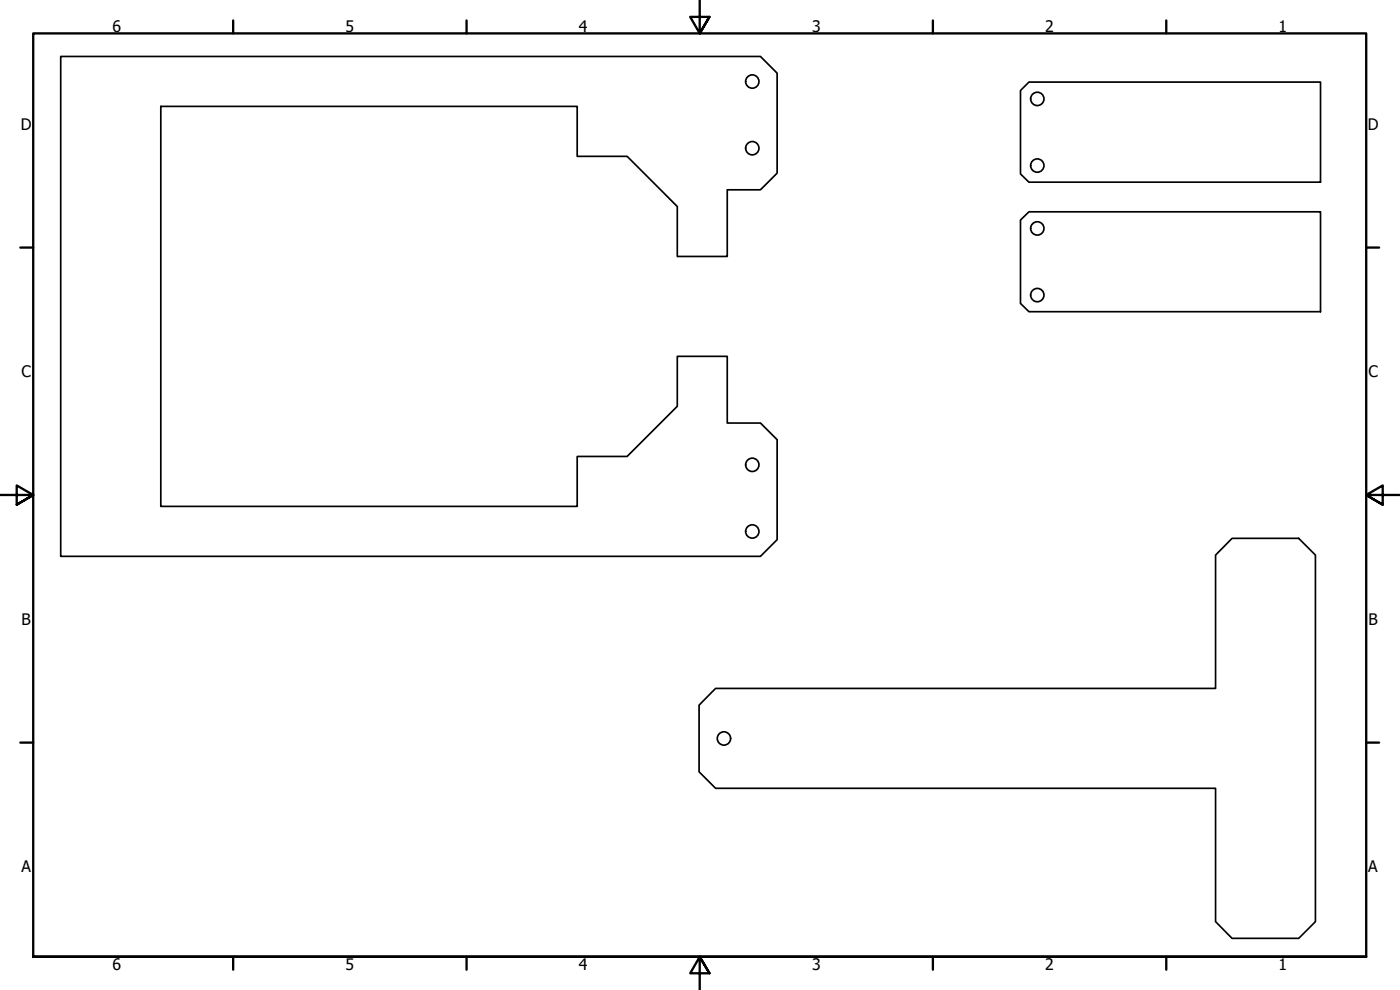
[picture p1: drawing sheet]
<svg xmlns="http://www.w3.org/2000/svg" width="420mm" height="297mm" viewBox="0 0 420 297" stroke-linecap="round" stroke-linejoin="round" font-family="sans-serif">
<defs><g id="words">
<g font-size="4.8">
<text x="33.7" y="9.6">6</text>
<text x="103.7" y="9.6">5</text>
<text x="173.7" y="9.6">4</text>
<text x="243.7" y="9.6">3</text>
<text x="313.7" y="9.6">2</text>
<text x="383.7" y="9.6">1</text>
<text x="6.2" y="38.9">D</text>
<text x="410.5" y="38.9">D</text>
<text x="6.4" y="113.1">C</text>
<text x="410.7" y="113.1">C</text>
<text x="6.4" y="187.4">B</text>
<text x="410.7" y="187.4">B</text>
<text x="6.4" y="261.7">A</text>
<text x="410.7" y="261.7">A</text>
<text x="33.7" y="290.9">6</text>
<text x="103.7" y="290.9">5</text>
<text x="173.7" y="290.9">4</text>
<text x="243.7" y="290.9">3</text>
<text x="313.7" y="290.9">2</text>
<text x="383.7" y="290.9">1</text>
</g>
</g></defs>
<!-- layer: Visible (ISO) -->
<g fill="none" stroke="#000" stroke-width=".51">
<path d="M18.2 16.9h210l5 5.1v29.9l-5 5h-10v20h-14.9v-14.9l-15.1-15.1h-15v-15h-124.9v120h124.9v-14.9h15l15.1-15.1v-15h14.9v20h10l5 5v30l-5 5h-210zM306.3 27.2l2.5-2.6h87.5v30.1h-87.5l-2.5-2.5zM306.3 66l2.5-2.5h87.5v30h-87.5l-2.5-2.5zM214.8 206.6h150v-40.1l5-5h20l5 5v110l-5 5h-20l-5-5v-40h-150l-5-4.9v-20z"/>
<circle cx="225.8" cy="24.5" r="2"/>
<circle cx="311.3" cy="29.7" r="2"/>
<circle cx="225.8" cy="44.5" r="2"/>
<circle cx="311.3" cy="49.7" r="2"/>
<circle cx="311.3" cy="68.5" r="2"/>
<circle cx="311.3" cy="88.5" r="2"/>
<circle cx="225.8" cy="139.5" r="2"/>
<circle cx="225.8" cy="159.5" r="2"/>
<circle cx="217.3" cy="221.6" r="2"/>
</g>
<!-- layer: Border (ISO) -->
<g fill="none" stroke="#000" stroke-width=".7">
<path d="M70 6.1v3.9M140 6.1v3.9M210 0v10l-2.9-4.9h5.8l-2.9 4.9 2.9-4.9M280 6.1v3.9M350 6.1v3.9M6.1 74.3h3.9M410 74.3h3.9M0 148.5h10l-5-2.8v5.7l5-2.9-5 2.9M420 148.5h-10l5-2.8v5.7l-5-2.9 5 2.9M6.1 222.8h3.9M410 222.8h3.9M10 287.1v-277.1h400v277.1h-400h400"/>
<path d="M70 287.1v3.8M140 287.1v3.8M212.9 292l-2.9-4.9 2.9 4.9h-5.8l2.9-4.9v9.9M280 287.1v3.8M350 287.1v3.8"/>
</g>
<use href="#words"/>
</svg>
